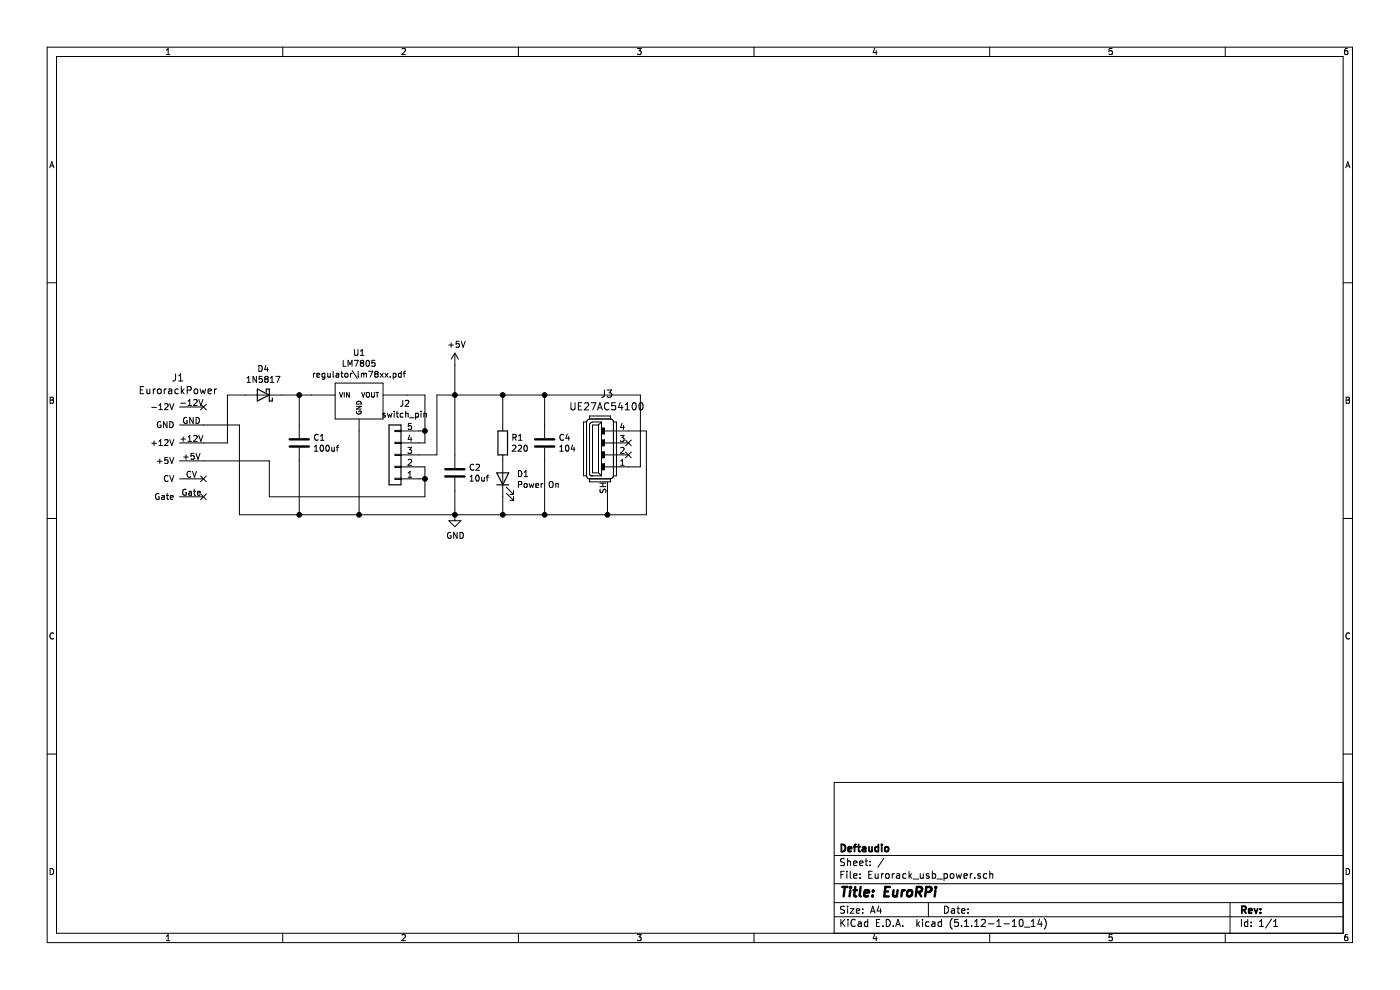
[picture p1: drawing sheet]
<svg xmlns="http://www.w3.org/2000/svg" width="297mm" height="210mm" viewBox="0 0 297 210" stroke-linecap="round" stroke-linejoin="round" font-family="sans-serif">
<path d="M0 0h296.9v210h-296.9z" fill-rule="evenodd" fill="#fff" stroke="#fff" stroke-width=".21"/>
<g fill="none" stroke="#000" stroke-width=".21">
<path d="M10 10h276.9v189.9h-276.9zM12 12h272.9v186h-272.9zM35.3 11.6h.7M35.3 10.6l.4-.3v1.3M60 10v2M85.3 10.4l.5-.1 .2 .3-.8 1h.8M110 10v2M135.2 10.3h.8l-.4 .5 .4 .1v.6l-.2 .1-.6-.1M160 10v2M185.6 10.2l-.4 .9h.9M185.9 10.7v.9M210 10v2"/>
<path d="M235.9 10.3h-.6l-.1 .6 .7-.1v.7l-.1 .1-.6-.1M259.9 10v2M285.9 10.3h-.4l-.2 .3-.1 .7 .3 .3 .4-.1v-.7h-.4l-.3 .2M10.6 35.6l.4-1.3 .4 1.3M10.7 35.2h.6M285.5 35.6l.4-1.3 .5 1.3M285.6 35.2h.6M10 60h2M284.9 60h2M37.3 79.3l-.1 1.3-.5 .2M37.9 79.7l.4-.4v1.5M54.4 79.8v1.3l-.7-1.3v1.3"/>
<path d="M54.9 77.5a.64 .64 0 0 1 .7 .7 .64 .64 0 0 1-.7 .6zM55.6 79.8h-.6v.6l.1-.1 .5 .1v.6l-.2 .1-.4-.1M56.4 77.5l-.3 .9h.8M56.7 78v.8M58.5 79.8h.9l-.6 1.3M66.5 79.2v.8M66.9 79.2l-.4 .2M67.2 79.6l.6-.1v-.3h-.4l-.2 .2 .1 .6h.5M68.9 79.2h-.4l-.2 .2 .1 .6h.5M68.9 79.2v1l-.2 .2h-.3M69.5 79.2l.1 .8 .5-.1M70.1 79.2v.8"/>
<path d="M70.7 78.7v1.1l.1 .2M71.3 79.2h.5l.1 .8M71.9 79.5l-.6 .2v.3h.6M72.3 79.2h.5M72.5 78.7v1.1l.3 .2M72.8 76.4v1.3h.6M73.3 79.2h.3l.2 .2-.1 .6h-.3l-.3-.2zM73.8 77.7v-1.3l.5 .9 .4-.9v1.3M74.4 79.2v.8M74.7 79.2l-.3 .2M74.7 78.6l1.1 1.7M75.2 76.4h.8l-.5 1.3"/>
<path d="M75.2 74.1v1.1l.2 .2 .4-.1 .1-.1v-1.1M76 78.7v1.1l.2 .2M76.5 75.4h.7M76.5 74.5l.3-.4v1.3M76.7 79.2v.8M76.7 79.3l.3-.1 .2 .2M76.7 77l-.3 .2v.3l.3 .2h.3l.2-.2v-.3l-.3-.2M76.7 77l-.3-.3 .3-.3h.2l.3 .3-.3 .3M76.7 77h.2M77.2 79.4l.2-.2h.3v.8M77.2 79.4v.6M77.8 76.6l.2-.2a.69 .69 0 0 1 .4 .7 .69 .69 0 0 1-.4 .6l-.3-.5z"/>
<path d="M78.2 78.7h.9l-.6 1.3M79.5 76.4h-.6l-.1 .6 .2-.1 .5 .1v.6l-.1 .1-.6-.1M79.7 79.3l-.2-.3 .2-.3 .5 .2v.3l-.2 .1M79.7 79.3l-.2 .2v.3l.2 .2h.4l.1-.2v-.4l-.2-.1M79.7 79.3h.3M80.6 79.2l.7 .8M81.3 79.2l-.7 .8M81.7 79.2l.6 .8M82.3 79.2l-.6 .8M82.8 79.9v.1M83.4 79.2h.4l.2 .2-.1 .6h-.5M83.4 79.2v1.2"/>
<path d="M85.1 79.2h-.3l-.3 .2 .1 .6h.5M85.1 78.7v1.3M85.6 79.2h.4M86 78.7l-.3 .2v1.1M95.2 73.2h1M95.7 72.7v1M96.5 74.9l-.8 1.3M96.5 74.9v24.4M96.5 74.9l.8 1.3M97.4 72.4h-.6l-.1 .6 .2-.1 .5 .1v.5l-.2 .2-.5-.2M97.8 72.4l.4 1.3 .5-1.3M10.6 84.3h.5l.2 .2-.2 .4 .3 .2-.3 .5h-.5z"/>
<path d="M10.6 84.9h.5M29.8 82.7h.5M30.5 82h-.7v1.5h.7M31.2 82.5v.9l.4 .1 .2-.1M31.8 82.5v1M32.2 94h1M32.2 86.4h1M32.5 82.5v1M32.7 93.5v1M33 82.5l-.5 .3M33.4 97.8h1M33.5 82.6l.2-.1 .4 .1 .1 .6-.1 .2-.4 .1-.2-.1z"/>
<path d="M33.7 93.6l.4-.4v1.3M33.7 94.5h.8M33.7 86l.4-.4v1.3M33.7 86.9h.8M33.9 97.4v.9M34.1 89.5a.59 .59 0 0 0-.7 .6 .59 .59 0 0 0 .7 .6l.1-.5h-.3M34.8 82.5v1M34.9 93.4l.5-.2 .3 .4-.8 .9h.8M34.9 85.8l.5-.2 .3 .4-.8 .9h.8M35.3 82.5l-.5 .3M35.4 89.4v1.3l-.7-1.3v1.3M35.6 97.1h-.6l-.1 .6 .2-.2 .5 .2v.5l-.2 .1-.5-.1"/>
<path d="M35.8 82.6h.6v.9M36 93.2l.4 1.3 .5-1.3M36 97.1l.4 1.2 .5-1.2M36 85.6l.4 1.3 .5-1.3M36 89.4a.64 .64 0 0 1 .7 .7 .64 .64 0 0 1-.7 .6zM36.4 82.9h-.5l-.2 .2 .2 .4 .5-.1M37.8 82.6l-.4-.1-.3 .3 .2 .6h.5M37.9 80.8h.9M38.1 97.8h19v7.6h33v-6.4h-5M38.1 90.1h12.7v19.1h86.3v-17.8h-8.9M38.1 86.3h5.1M38.4 85.5h1"/>
<path d="M38.4 93.1h1M38.5 82v1.5M38.6 82.9l.5 .6M38.9 92.7v.9M39 97h.9M39.1 82.5l-.6 .6M39.5 96.5v.9M39.6 88.6a.59 .59 0 0 0-.7 .6 .59 .59 0 0 0 .7 .6l.1-.5h-.2M39.7 82.8l.7-.1 .2-.2-.1-.4-.8-.1v1.5M39.9 93.6h.7M39.9 86h.7M39.9 85.1l.3-.4v1.3"/>
<path d="M39.9 92.7l.3-.3v1.2M40.8 100l.5 1.2 .4-1.2M41 88.5v1.3l-.8-1.3v1.3M41.1 92.5l.5-.1 .2 .3-.8 .9h.8M41.1 84.9l.5-.2 .2 .4-.8 .9h.8M41.2 96.2h-.6l-.1 .6 .2-.2 .4 .1 .1 .6-.2 .1-.5-.1M41.2 82.6l.2-.1 .5 .1 .1 .6-.2 .2-.4 .1-.2-.1zM41.6 88.5a.64 .64 0 0 1 .7 .7 .64 .64 0 0 1-.7 .6zM41.6 96.2l.4 1.2 .4-1.2M42.2 92.4l.4 1.2 .4-1.2M42.2 84.7l.4 1.3 .4-1.3M42.5 82.5l.3 1 .2-.7 .3 .7 .3-1"/>
<path d="M42.6 85.7l1.2 1.2M43.8 85.7l-1.2 1.2M44.1 83l.8-.1-.1-.3-.4-.1-.3 .2 .1 .7h.6M45.5 82.5v1M45.9 82.5l-.4 .3M52.4 81.1h.7M52.4 80.2l.4-.4v1.3M56.4 80.4l-.3 .2v.3l.3 .2h.4l.1-.2-.1-.4-.2-.1M56.4 80.4l-.3-.3 .3-.3 .4 .2v.3l-.2 .1M56.4 80.4h.2M57.4 81.1h.7M57.4 80.2l.3-.4v1.3"/>
<path d="M63.5 83.8v9.1M63.5 95v14.2M66.7 95.7h.7M66.7 94.8l.4-.4v1.3M67.5 92.3a.56 .56 0 0 0-.8 .5 .56 .56 0 0 0 .8 .5M68 93.4h.7M68 92.5l.4-.4v1.3M68 94.6l.2-.2a.67 .67 0 0 1 .5 .7 .67 .67 0 0 1-.5 .6l-.3-.5zM69.2 94.6l.2-.2a.67 .67 0 0 1 .5 .7 .67 .67 0 0 1-.5 .6l-.3-.5zM70.4 94.9v.8l.5-.1M70.9 94.9v.8M71.1 83.8h-22.9v10.2h-10.1"/>
<path d="M71.1 81.3h10.2v7.6h-10.2zM71.4 94.9h.4M71.8 94.4l-.3 .2v1.1M72 83.2l.4 1.1 .3-1.1M73 83.2v1.1M74.1 83.2v1.1l-.6-1.1v1.1M75.6 86.2h1l-1 .6h1M75.7 87.3a.46 .46 0 0 0 .4 .5 .46 .46 0 0 0 .4-.6h-.3v.2M75.7 85.2a.54 .54 0 0 1 .7 0 .54 .54 0 0 1 .2 .5h-1zM76.2 88.9v20.3M76.7 83.2l.4 1.1 .3-1.1M77.8 83.4l.1-.2 .4 .2 .1 .5-.2 .3-.3 .1-.1-.2z"/>
<path d="M78.8 83.2v.9l.2 .2 .4-.2v-.9M79.7 83.2h.6M80 83.2v1.1M81.3 83.8h8.8v10.2h-5M81.7 87.7h-.3l-.2 .1 .1 .2 .4 .1v.3h-.5M82.2 87.7l.2 .8 .3-.6 .2 .6 .2-.8M83.6 87.2v.2M83.6 87.7v.8M83.8 91.3h1.3v.2h-1.3zM83.8 93.8h1.3v.3h-1.3zM83.8 96.4h1.3v.2h-1.3zM83.8 98.9h1.3v.3h-1.3z"/>
<path d="M84.1 87.7h.4M84.2 87.2v1.1l.3 .2M85.1 96.5h7.6v-12.7h43.2v15.2h-7.7M85.1 91.4h5M85.4 84.9v.9l-.1 .3-.3 .1M85.5 87.7h-.4l-.2 .2 .1 .5h.5M86 85l.5-.1 .2 .4-.8 .9h.8M86.1 87.8l.4-.1 .1 .8M86.1 87.2v1.3M86.5 94.9h.8l-.4 .5 .4 .1v.4l-.2 .3-.6-.2M86.6 97.6l.5-.2 .2 .4-.8 .9h.8M86.9 92.3l-.3 .9h.8"/>
<path d="M86.9 88.6h1M87.2 92.8v.8M87.3 89.8h-.6l-.1 .6 .5-.1 .2 .3v.3l-.2 .2-.5-.1M88.2 87.7h.3l.3 .2-.2 .5h-.4M88.2 87.7v1.2M89.3 87.2v.2M89.3 87.7v.8M89.9 87.8l.5-.1 .1 .8M89.9 87.7v.8M100.5 98.6a.56 .56 0 0 0-.8 .5 .56 .56 0 0 0 .8 .5M101 98.6l.5-.1 .2 .3-.8 .9h.8M106.7 83.8v7.6"/>
<path d="M106.7 96.5v12.7M108.7 94.6l.5-.2 .2 .4-.7 .9h.7M108.8 92.8l.7-.1v-.4l-.7-.2v1.3M109.1 92.8l.4 .6M109.9 94.6l.5-.2 .3 .4-.8 .9h.8M110 99.8a.64 .64 0 0 1 .7 .7 .64 .64 0 0 1-.7 .6zM110 93.4h.7M110 92.5l.4-.4v1.3M111.3 94.6l.2-.2a.69 .69 0 0 1 .4 .7 .69 .69 0 0 1-.4 .6l-.4-.5zM115.5 83.8v9.1M115.5 95v14.2M118.8 95.7h.7"/>
<path d="M118.8 94.8l.3-.4v1.3M119.6 92.3a.56 .56 0 0 0-.8 .5 .56 .56 0 0 0 .8 .5M120.1 94.6l.2-.2a.67 .67 0 0 1 .4 .7 .67 .67 0 0 1-.4 .6l-.3-.5zM120.3 92.1l-.3 .9h.8M120.6 92.6v.8M121.1 85.4v1.2l.3 .3h.4l.2-.3v-1.2M121.5 94.4l-.3 .9h.8M121.8 94.9v.8M122.7 86.1h.5M123.4 85.4h-.7v1.5h.7M124 85.6l.6-.2 .3 .5-1 1h1M124.4 89.5v11.4"/>
<path d="M124.4 89.5h-.6v11.4h.6M125.1 88.9v-.7h4.4v.7M125.1 88.9h4.4M125.1 88.9l-.5 .3-.2 .3M125.4 85.4h1l-.7 1.5M126.8 86.9l.5-1.5 .5 1.5M126.9 86.5h.8M127 90.1v10.2M127 90.1h-1.3v10.2h1.3M127.6 89.5h-1.9l-.4 .2-.2 .4v10.4l.2 .4h.3M127.6 89.5l-.6 .6M127.6 89.5v11.4"/>
<path d="M128.2 82.7v1.3l-.5 .3M128.2 96.5h5.1M128.2 94h5.1M128.8 82.7h1l-.5 .6 .4 .1v.7l-.2 .2-.7-.2M129.2 85.6a.62 .62 0 0 0-.8 0 .62 .62 0 0 0-.2 .7 .56 .56 0 0 0 .3 .6 .56 .56 0 0 0 .7-.1M129.5 88.9a.6 .6 0 0 1 .6 .6M130.1 89.5h.7v11.4h-.7M130.1 89.5v11.4M130.5 85.4h-.7v.7h.7l.1 .2-.1 .5-.2 .1-.5-.1M131.6 85.3l-.4 1.1h.9M131.6 92.4h.8l-.4 .4 .3 .2 .1 .4-.3 .2-.5-.1M131.7 95l.4-.1 .3 .4-.8 .9h.8"/>
<path d="M131.7 98.7h.7M131.7 97.8l.3-.4v1.3M131.9 85.9v1M132 89.8l-.3 .9h.8M132.3 90.2v.9M132.7 86.9h.8M132.7 85.9l.4-.5v1.5M132.7 93.3l1.2 1.3M132.7 95.9l1.2 1.2M133.9 95.9l-1.2 1.2M133.9 93.3l-1.2 1.3M134.3 85.6l.2-.2a.83 .83 0 0 1 .6 .7 .83 .83 0 0 1-.3 .8h-.2a.84 .84 0 0 1-.3-1.3z"/>
<path d="M135.7 85.6l.4-.2a.87 .87 0 0 1-.2 1.5l-.3-.5zM285.6 84.3h.4l.3 .2-.3 .4 .3 .2-.2 .5h-.5zM285.6 84.9h.4M10 110h2M33.7 104.7a.57 .57 0 0 0-.7 .6 .57 .57 0 0 0 .8 .5v-.4h-.3M34.3 105.2h.5l.1 .7M34.9 105.4l-.6 .2v.3h.6M35.3 105.1h.5M35.5 104.7v1.1l.3 .1M35.7 101a.56 .56 0 0 0-.8 .5 .56 .56 0 0 0 .8 .5M36 100.9l.4 1.2 .5-1.2M36.1 105.5l.6-.1v-.2l-.4-.1-.2 .2 .1 .6h.5"/>
<path d="M38.1 101.6h5.1M38.1 105.4h5.1M39.5 103.9a.59 .59 0 0 0-.8 .5 .59 .59 0 0 0 .8 .6v-.5h-.2M40.1 104.3h.5v.8M40.5 100.1a.56 .56 0 0 0-.8 .1 .56 .56 0 0 0 0 .7l.4 .3 .4-.1M40.6 104.5l-.6 .2 .1 .3h.5M41 104.2h.5M41.2 103.8v1.1l.3 .2M41.9 104.6l.6-.1-.1-.2-.3-.1-.2 .2 .1 .6h.4M42.6 104.8l1.2 1.2M42.6 101l1.2 1.2M43.8 104.8l-1.2 1.2"/>
<path d="M43.8 101l-1.2 1.2M83.8 101.4h1.3v.3h-1.3zM85.1 101.6h5M86.6 101.2h.7M86.6 100.3l.4-.3v1.2M95.2 110.5h2.6l-1.3 1.2zM95.6 113a.59 .59 0 0 0-.7 .6 .59 .59 0 0 0 .7 .5l.1-.4h-.2M96.5 101.3v9.2M97 112.9v1.3l-.8-1.3v1.3M97.6 112.9a.64 .64 0 0 1 .7 .7 .64 .64 0 0 1-.7 .6zM99.7 102.1h.7M99.7 101.1l.4-.3v1.3"/>
<path d="M101 100.9l.2-.1a.67 .67 0 0 1 .5 .6 .67 .67 0 0 1-.5 .7l-.3-.5zM102.2 101.2l.1 .8 .4-.1M102.7 101.2v.9M103.1 101.2h.5M103.6 100.8l-.3 .2v1.1M107.4 104.6l1.5 1.5M107.4 103.4l1.5 1.5M108.2 106.1h.7M108.2 104.9h.7M108.9 104.1v.8M108.9 105.4v.7M110 102.8l.6-.1v-.4l-.6-.2v1.3"/>
<path d="M111.2 101.1h.7M111.2 100.2l.4-.4v1.3M111.3 102.6h.3l.3 .2-.2 .6h-.3l-.2-.2zM112.3 102.6l.2 .8 .2-.6 .3 .6 .2-.8M113.7 103l.6-.1-.1-.3h-.4l-.1 .1v.7h.5M114.8 102.6v.8M115.2 102.6l-.4 .2M116.6 102.3l.2-.2a.44 .44 0 0 1 .5 .5v.6l-.5 .2-.2-.2zM117.9 102.7l.5-.1v.8M117.9 102.6v.8M124.4 100.9a.65 .65 0 0 0 .7 .7M125.1 101.6h4.4"/>
<path d="M125.1 101.6v.6h4.4v-.6M125.6 100.9h2M125.6 100.9h.1M127 100.3l.6 .6M127.3 103.2h1.2M127.3 102.5h1.2M127.3 103.8v.4l.1 .2h.4l.2-.5 .3-.1 .2 .2v.5M127.9 102.5v.7M128.9 102.2v7M130.1 100.9l-.2 .5-.4 .2M284.9 110h2M11.4 134.4a.58 .58 0 0 0-.8 .5 .58 .58 0 0 0 .8 .5"/>
<path d="M286.3 134.4a.58 .58 0 0 0-.8 .5 .58 .58 0 0 0 .8 .5M10 160h2M284.9 160h2M284.9 166h-107.9v32M10.6 184.2a.65 .65 0 0 1 .8 .7 .65 .65 0 0 1-.8 .6zM35.3 198.6l.4-.4v1.3M35.3 199.5h.7M60 198v1.9M85.3 198.3l.5-.1 .2 .4-.8 .9h.8M110 198v1.9M135.2 198.2h.8l-.4 .5 .4 .2v.5l-.2 .1-.6-.1M160 198v1.9"/>
<path d="M177 194.5h107.9M177 191.5h107.9M177 187.5h107.9M177 181.5h107.9M178.4 185.5h.5M178.4 195v1.5M178.6 195.7l.6 .8M179.1 184.8h-.7v1.5M179.2 192.3l-.6-.1-.3 .3 .1 .4 .7 .3v.4l-.2 .1h-.6M179.2 182.2l-.6-.1-.3 .3 .1 .4 .7 .3v.4l-.2 .1-.6-.1M179.2 195l-.8 .9M179.7 184.8v.2"/>
<path d="M179.7 185.3v1M179.8 182.1v1.5M179.8 192.2v.2M179.8 192.7v1M179.8 182.8l.2-.2 .4 .1v.9M179.9 195v.2M179.9 195.5v1M180.4 192.7h.8l-.8 1h.8M180.4 184.8v1.3l.2 .2M181.1 185.8l.7-.1-.1-.3-.4-.1-.2 .2 .1 .7h.5M181.1 183.1l.7-.1-.1-.3-.4-.1-.2 .2 .1 .7h.5M181.4 195.2a.59 .59 0 0 0-.7 0 .59 .59 0 0 0-.2 .7 .56 .56 0 0 0 .3 .5 .56 .56 0 0 0 .6 0"/>
<path d="M181.7 193.2l.7-.1-.1-.3-.4-.1-.2 .2v.8h.6M182.1 195.6h.6v.9M182.4 183.1l.7-.1-.1-.3-.4-.1-.2 .2 .1 .7h.5M182.5 186.2v.1M182.5 185.4v.1M182.7 195.9l-.5 .1-.2 .2 .2 .3 .5-.1M183 192.8v.1M183 193.6v.1M183.5 182.6h.6M183.7 182.1v1.3l.4 .2M184.1 195.6l-.5-.1-.2 .3v.6l.2 .1 .5-.1M184.1 195v1.5"/>
<path d="M184.3 185.5h.5M184.6 183.5v.1M184.6 182.7v.1M184.7 193.7l.4-1.5 .6 1.5M184.8 193.3h.7M185 184.8h-.7v1.5h.7M185.6 198.2l-.4 .9h.9M185.7 185.3v.9l.4 .1 .2-.1M185.9 198.7v.8M185.9 195.7h.5M186.3 185.3v1M186.4 192.2l-.3 1h.9"/>
<path d="M186.6 195h-.7v1.5h.7M186.8 192.7v1M187 185.3v1M187.3 196.4v.1M187.4 185.3l-.4 .3M187.5 182l-1.3 2M187.9 185.4l.2-.1 .5 .1v.6l-.1 .2-.4 .1-.2-.1zM188 195a.76 .76 0 0 1 .9 .8 .76 .76 0 0 1-.9 .7zM189.3 185.3v1M189.5 196.4v.1M189.7 185.3l-.4 .3M190 196.5l.5-1.5 .5 1.5"/>
<path d="M190.1 196.1h.8M190.2 185.4h.6l.1 .9M190.9 185.7l-.8 .3 .3 .3 .5-.1M191.5 196.4v.1M192.2 185.4l-.4-.1-.3 .3 .1 .6 .2 .1 .4-.1M192.9 184.8v1.5M193 185.8l.4 .5M193.4 185.3l-.5 .6M193.7 186.5h1.2M194.5 195v1.5M194.6 196l.5 .5M195.1 195.5l-.6 .6"/>
<path d="M195.2 185.3l.1 .9 .3 .1 .3-.1M195.7 195v.2M195.7 195.5v1M195.9 185.3v1M197 191.5v3M197.1 195.6l-.5-.1-.2 .3v.6l.2 .1 .5-.1M197.1 185.4l-.4-.1-.2 .2 .1 .3 .5 .1v.3h-.6M197.7 195.6h.6v.9M197.8 185.4l.4-.1 .3 .3-.1 .6-.2 .1-.4-.1M197.8 184.8v1.5M198.3 195.9l-.7 .3 .3 .3 .4-.1M198.8 186.5h1.1"/>
<path d="M199.7 195.6l-.4-.1-.3 .3 .1 .6 .2 .1 .4-.1M199.7 195v1.5M200.3 185.4l.4-.1 .3 .3-.1 .6h-.6M200.3 185.3v1.5M200.4 192.2a.75 .75 0 0 1 .8 .8 .75 .75 0 0 1-.8 .7zM201.6 185.4l.3-.1 .4 .1v.8l-.2 .1-.5-.1zM201.9 192.8h.5l.1 .9M202 194.8a1.71 1.71 0 0 0 0 2.3M202.5 193.1l-.5 .1-.2 .2 .2 .3h.5M202.8 185.3l.3 1 .3-.7 .3 .7 .3-1M203 192.7h.6M203.2 192.2v1.3l.4 .2"/>
<path d="M203.3 195h-.7l-.1 .7h.7l.2 .2-.1 .5-.2 .1-.6-.1M204 196.4v.1M204 193.2l.7-.1-.1-.3-.4-.1-.2 .2 .1 .8h.5M204.5 185.8l.7-.1-.1-.3-.4-.1-.2 .2 .1 .7h.5M204.6 196.5h.9M204.6 195.5l.5-.5v1.5M205.4 193.6v.1M205.4 192.8v.1M205.8 185.3v1M206.1 196.4v.1M206.3 185.3l-.5 .3M206.8 196.5h.8"/>
<path d="M206.8 186.2v.1M206.8 195.5l.4-.5v1.5M208 185.4l-.4-.1-.2 .2 .1 .3 .5 .1v.3h-.6M208.2 195.2l.6-.2 .3 .5-1 1h1M209.3 185.4l-.4-.1-.3 .3 .2 .6h.5M209.7 196h1.1M210 198v1.9M210 184.8v1.5M210 185.4l.2-.1 .4 .1v.9M211.5 196.5h.8M211.5 195.5l.4-.5v1.5M213 196h1.1"/>
<path d="M214.8 196.5h.8M214.8 195.5l.4-.5v1.5M216.3 195.2l.4-.2a.86 .86 0 0 1-.1 1.5l-.3-.1-.1-.4zM217.3 196.7h1.2M218.8 196.5h.8M218.8 195.5l.4-.5v1.5M220.5 194.9l-.3 1.1h.9M220.9 195.5v1M221.5 194.8a1.71 1.71 0 0 1 0 2.3M235.9 198.2h-.6l-.1 .7 .7-.1v.6l-.1 .1-.6-.1M259.9 198v1.9M260.9 191.5v6.5"/>
<path d="M263.4 195v1.5M264.7 195.6l-.4-.1-.3 .3 .1 .6h.6M264.7 195v1.5M265.4 196.4v.1M265.4 195.6v.1M267.2 196.5h.9M267.2 195.5l.4-.5v1.5M269.8 194.9l-1.3 2M270.2 196.5h.9M270.2 195.5l.4-.5v1.5M285.6 184.2a.65 .65 0 0 1 .7 .7 .65 .65 0 0 1-.7 .6zM285.9 198.2l-.4 .1-.2 .3-.1 .7 .3 .2 .4-.1v-.6l-.4-.1-.3 .3"/>
</g>
<g fill="none" stroke="#000" stroke-width=".38">
<path d="M178.5 179.1a.76 .76 0 0 1 .9 .8 .76 .76 0 0 1-.9 .7zM181.1 179.6h.5M181.6 179.1l-.3 .3v1.2M181.9 179.6h.6M182.1 179.1v1.3l.4 .2M183 179.7h.6v.9M183.6 180l-.5 .1-.2 .2 .2 .3 .5-.1M184.4 179.6v.9l.4 .1 .2-.1M185 179.6v1M186.3 179.7l-.4-.1-.3 .3 .1 .6 .2 .1 .4-.1M186.3 179.1v1.5M187 179.1v.2"/>
<path d="M187 179.6v1M187.8 179.8l.2-.2 .4 .2v.7l-.2 .1-.4-.1zM179.9 180.1l.7-.1v-.3l-.5-.1-.2 .2 .1 .7h.6M263.5 193l.7-.1 .1-.2-.1-.3-.2-.2h-.5v1.5M263.8 193l.5 .7M264.9 193.2l.7-.1-.1-.3-.4-.1-.2 .2 .1 .8h.5M266.1 192.7l.4 1 .3-1M267.4 193.6v.1M267.4 192.8v.1"/>
</g>
<g fill="none" stroke="#000" stroke-width=".51">
<path d="M61.5 94.7h4M61.5 93.2h4M94.5 99.5h4M113.5 94.7h4.1M113.5 93.2h4.1M94.5 101.1h4M178.7 188.1h1.1M179.2 188.1l-.2 2M180.4 188.8l-.2 1.3M180.5 188.1l-.1 .2M180.5 188.1l.1 .1-.2 .1M181.1 188.8h.7"/>
<path d="M181.4 188.1l-.2 1.8 .1 .1 .4 .1M182.6 188.1l-.2 1.8 .2 .2M183.4 189.5l1-.2-.1-.4h-.8l-.2 1 .3 .2 .6-.1M185.1 190v.1M185.2 188.9l.1 .1-.1 .1M185.2 188.9v.2M187.7 189.1h.7M188.8 188.1h-1l-.2 2h.9M189.6 188.8l-.1 1.2 .5 .1 .3-.1M190.4 188.8l-.2 1.3M191.4 188.8l-.2 1.3M191.9 188.8l-.3 .1-.3 .3"/>
<path d="M192.6 189l.3-.2 .5 .2v.8l-.2 .2a.49 .49 0 0 1-.8-.2zM194.4 189.2l1-.1 .2-.3v-.5l-.3-.2h-.8l-.2 2M194.9 189.2l.5 .9M196.4 189.2l1-.1 .2-.3v-.5l-.3-.2h-.8l-.2 2M198.5 188.8l-.2 1.3M198.5 188.1v.2M198.5 188.1l.1 .1-.1 .1"/>
</g>
<path d="M54.6 82.5l2.5 1.3-2.5 1.3zM56.5 83.2v-.7h.6v2.6h.7v-.7M82.5 90.1h2.6v12.7h-2.6zM105.6 91.4h2.1v5.1h-2.1zM105.4 102.8h2.5M105.4 100.3h2.5l-1.2 2.5z" fill="none" stroke="#000" stroke-width=".25"/>
<g fill="#000" stroke="#000" stroke-width=".21">
<path d="M127.6 98.4h.6v1.3h-.6z" fill-rule="evenodd"/>
<path d="M127.6 95.9h.6v1.2h-.6z" fill-rule="evenodd"/>
<path d="M127.6 93.3h.6v1.3h-.6z" fill-rule="evenodd"/>
<path d="M127.6 90.8h.6v1.3h-.6z" fill-rule="evenodd"/>
<circle cx="63.5" cy="83.8" r=".51"/>
<circle cx="90.1" cy="91.4" r=".51"/>
<circle cx="96.5" cy="83.8" r=".51"/>
<circle cx="106.7" cy="83.8" r=".51"/>
<circle cx="115.5" cy="83.8" r=".51"/>
<circle cx="63.5" cy="109.2" r=".51"/>
<circle cx="76.2" cy="109.2" r=".51"/>
<circle cx="90.1" cy="101.6" r=".51"/>
<circle cx="96.5" cy="109.2" r=".51"/>
<circle cx="106.7" cy="109.2" r=".51"/>
<circle cx="115.5" cy="109.2" r=".51"/>
<circle cx="128.9" cy="109.2" r=".51"/>
</g>
</svg>
